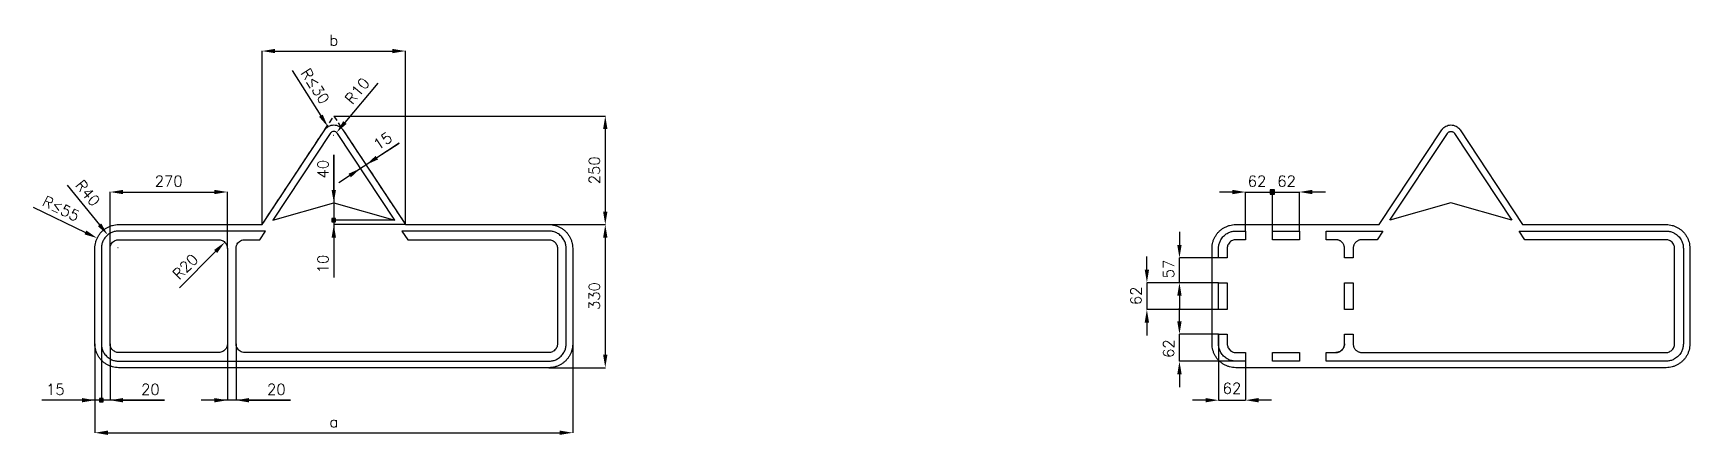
# Model space of a CAD drawing. Header units: millimetres. Extents: x -142 to 3672, y -155 to 771.
import ezdxf

# ---------------------------------------------------------------- set-up
doc = ezdxf.new("R2010")
doc.units = ezdxf.units.MM
doc.header["$LTSCALE"] = 5
doc.linetypes.add('ČÁRKOVANÁX2', pattern=[1.5, 1, -0.5])
doc.layers.add('Kóty', color=2, linetype='Continuous')
doc.layers.add('Značka', color=7, linetype='Continuous')
doc.styles.get("Standard").update_dxf_attribs({"font": 'romand.shx', "height": 25})
doc.dimstyles.get("Standard").update_dxf_attribs({"dimtxt": 25, "dimasz": 30, "dimexe": 0.18, "dimexo": 0.0625, "dimgap": 12.5, "dimtad": 1, "dimdec": 0, "dimzin": 0, "dimdsep": 46, "dimtxsty": 'Standard', "dimcen": 0.09, "dimadec": 0, "dimazin": 0, "dimtfac": 1, "dimtdec": 0, "dimtofl": 0, "dimtmove": 0, "dimatfit": 3, "dimfxl": 1, "dimtolj": 1, "dimtzin": 0, "dimarcsym": 0})

msp = doc.modelspace()

# ---------------------------------------------------------------- texts
at = {"layer": 'Kóty', "char_height": 25, "attachment_point": 5}
for s, insert, rotation in [('\\A1;R{\\A0;≤}30', (507.3, 649.1), 302.7425), ('\\A1;15', (662.6, 522.8), 33.4246), ('\\A1;40', (525, 457.7), 90), ('\\A1;R{\\A0;≤}55', (-77.9, 366.9), 334.1663), ('\\A1;10', (525, 239.1), 90), ('\\A1;57', (2471.8, 227.4), 90), ('\\A1;62', (2396.8, 165.6), 90), ('\\A1;62', (2471.8, 44), 90)]:
    msp.add_mtext(s, dxfattribs=dict(at, insert=insert, rotation=rotation))
for s, insert in [('\\A1;62', (2675.3, 430)), ('\\A1;62', (2743.4, 430)), ('\\A1;15', (-91, -50)), ('\\A1;20', (127.7, -50)), ('\\A1;20', (417.7, -50)), ('\\A1;62', (2617.7, -47.5))]:
    msp.add_mtext(s, dxfattribs=dict(at, insert=insert))

# ---------------------------------------------------------------- blocks, each defined once
blk = doc.blocks.new('*D0')
at = {"layer": 'Defpoints', "color": 0, "transparency": 16777216}
for p in [(550, 580), (1045, 330), (1175, 330)]:
    blk.add_point(p, dxfattribs=at)
at = {"layer": 'Kóty', "color": 0, "lineweight": -2, "transparency": 16777216}
for p, q in [((550.1, 580), (1175.2, 580)), ((1175, 550), (1175, 360)), ((1045.1, 330), (1175.2, 330))]:
    blk.add_line(p, q, dxfattribs=at)
at = {"layer": 'Kóty', "color": 0, "transparency": 16777216}
for points in [[(1170, 550), (1180, 550), (1175, 580)], [(1170, 360), (1180, 360), (1175, 330)]]:
    blk.add_solid(points, dxfattribs=at)
at = {"layer": 'Kóty', "color": 0, "transparency": 16777216, "insert": (1150, 455), "char_height": 25, "attachment_point": 5, "rotation": 90}
blk.add_mtext('\\A1;250', dxfattribs=at)
blk = doc.blocks.new('*D1')
at = {"layer": 'Defpoints', "color": 0, "transparency": 16777216}
for p in [(1045, 330), (1045, 0), (1175, 0)]:
    blk.add_point(p, dxfattribs=at)
at = {"layer": 'Kóty', "color": 0, "lineweight": -2, "transparency": 16777216}
for p, q in [((1045.1, 330), (1175.2, 330)), ((1175, 300), (1175, 30)), ((1045.1, 0), (1175.2, 0))]:
    blk.add_line(p, q, dxfattribs=at)
at = {"layer": 'Kóty', "color": 0, "transparency": 16777216}
for points in [[(1170, 300), (1180, 300), (1175, 330)], [(1170, 30), (1180, 30), (1175, 0)]]:
    blk.add_solid(points, dxfattribs=at)
at = {"layer": 'Kóty', "color": 0, "transparency": 16777216, "insert": (1150, 165), "char_height": 25, "attachment_point": 5, "rotation": 90}
blk.add_mtext('\\A1;330', dxfattribs=at)
blk = doc.blocks.new('*D2')
at = {"layer": 'Defpoints', "color": 0, "transparency": 16777216}
for p in [(0, 55), (1100, 55), (1100, -150)]:
    blk.add_point(p, dxfattribs=at)
at = {"layer": 'Kóty', "color": 0, "lineweight": -2, "transparency": 16777216}
for p, q in [((0, 54.9), (0, -150.2)), ((1100, 54.9), (1100, -150.2)), ((30, -150), (1070, -150))]:
    blk.add_line(p, q, dxfattribs=at)
at = {"layer": 'Kóty', "color": 0, "transparency": 16777216}
for points in [[(30, -145), (30, -155), (0, -150)], [(1070, -145), (1070, -155), (1100, -150)]]:
    blk.add_solid(points, dxfattribs=at)
at = {"layer": 'Kóty', "color": 0, "transparency": 16777216, "insert": (550, -125), "char_height": 25, "attachment_point": 5}
blk.add_mtext('\\A1;a', dxfattribs=at)
blk = doc.blocks.new('*D3')
at = {"layer": 'Defpoints', "color": 0, "transparency": 16777216}
for p in [(550, 534.6), (556.4, 542.3)]:
    blk.add_point(p, dxfattribs=at)
at = {"layer": 'Kóty', "color": 0, "lineweight": -2, "transparency": 16777216}
for p, q in [((651.3, 656), (575.6, 565.3)), ((549.9, 534.6), (550.1, 534.6)), ((550, 534.5), (550, 534.7))]:
    blk.add_line(p, q, dxfattribs=at)
at = {"layer": 'Kóty', "color": 0, "transparency": 16777216}
blk.add_solid([(571.8, 568.5), (579.5, 562.1), (556.4, 542.3)], dxfattribs=at)
at = {"layer": 'Kóty', "color": 0, "transparency": 16777216, "insert": (603.9, 638.2), "char_height": 25, "attachment_point": 5, "rotation": 50.1405}
blk.add_mtext('\\A1;R10', dxfattribs=at)
blk = doc.blocks.new('*D4')
at = {"layer": 'Defpoints', "color": 0, "transparency": 16777216}
for p in [(285, 275), (299.1, 289.2)]:
    blk.add_point(p, dxfattribs=at)
at = {"layer": 'Kóty', "color": 0, "lineweight": -2, "transparency": 16777216}
blk.add_line((194.8, 184), (278, 267.9), dxfattribs=at)
at = {"layer": 'Kóty', "color": 0, "transparency": 16777216}
blk.add_solid([(274.4, 271.4), (281.5, 264.4), (299.1, 289.2)], dxfattribs=at)
at = {"layer": 'Kóty', "color": 0, "transparency": 16777216, "insert": (208.1, 232.9), "char_height": 25, "attachment_point": 5, "rotation": 45.2404}
blk.add_mtext('\\A1;R20', dxfattribs=at)
blk = doc.blocks.new('*D5')
at = {"layer": 'Defpoints', "color": 0, "transparency": 16777216}
for p in [(715, 730), (385, 330), (715, 330)]:
    blk.add_point(p, dxfattribs=at)
at = {"layer": 'Kóty', "color": 0, "lineweight": -2, "transparency": 16777216}
for p, q in [((385, 330.1), (385, 730.2)), ((415, 730), (685, 730)), ((715, 330.1), (715, 730.2))]:
    blk.add_line(p, q, dxfattribs=at)
at = {"layer": 'Kóty', "color": 0, "transparency": 16777216}
for points in [[(415, 735), (415, 725), (385, 730)], [(685, 735), (685, 725), (715, 730)]]:
    blk.add_solid(points, dxfattribs=at)
at = {"layer": 'Kóty', "color": 0, "transparency": 16777216, "insert": (550, 755), "char_height": 25, "attachment_point": 5}
blk.add_mtext('\\A1;b', dxfattribs=at)
blk = doc.blocks.new('*D6')
at = {"layer": 'Defpoints', "color": 0, "transparency": 16777216}
for p in [(305, 405), (35, 275), (305, 275)]:
    blk.add_point(p, dxfattribs=at)
at = {"layer": 'Kóty', "color": 0, "lineweight": -2, "transparency": 16777216}
for p, q in [((35, 275.1), (35, 405.2)), ((65, 405), (275, 405)), ((305, 275.1), (305, 405.2))]:
    blk.add_line(p, q, dxfattribs=at)
at = {"layer": 'Kóty', "color": 0, "transparency": 16777216}
for points in [[(65, 410), (65, 400), (35, 405)], [(275, 410), (275, 400), (305, 405)]]:
    blk.add_solid(points, dxfattribs=at)
at = {"layer": 'Kóty', "color": 0, "transparency": 16777216, "insert": (170, 430), "char_height": 25, "attachment_point": 5}
blk.add_mtext('\\A1;270', dxfattribs=at)
blk = doc.blocks.new('*D7')
at = {"layer": 'Defpoints', "color": 0, "transparency": 16777216}
for p in [(29.7, 306), (53.3, 276.8)]:
    blk.add_point(p, dxfattribs=at)
at = {"layer": 'Kóty', "color": 0, "lineweight": -2, "transparency": 16777216}
for p, q in [((-63.5, 421.1), (10.8, 329.3)), ((53.2, 276.8), (53.4, 276.8)), ((53.3, 276.7), (53.3, 276.9))]:
    blk.add_line(p, q, dxfattribs=at)
at = {"layer": 'Kóty', "color": 0, "transparency": 16777216}
blk.add_solid([(14.7, 332.5), (6.9, 326.2), (29.7, 306)], dxfattribs=at)
at = {"layer": 'Kóty', "color": 0, "transparency": 16777216, "insert": (-16.4, 402.6), "char_height": 25, "attachment_point": 5, "rotation": 308.9858}
blk.add_mtext('\\A1;R40', dxfattribs=at)

# ---------------------------------------------------------------- dimensions: what is measured, and where the dimension line sits
at = {"layer": 'Kóty'}
for base, p1, p2, text, picture, middle in [((715, 730), (385, 330), (715, 330), 'b', '*D5', (550, 755)), ((1100, -150), (0, 55), (1100, 55), 'a', '*D2', (550, -125))]:
    dim = msp.add_linear_dim(base=base, p1=p1, p2=p2, text=text, dimstyle='Standard', dxfattribs=at)
    dim.commit()
    dim.dimension.update_dxf_attribs({"geometry": picture, "text_midpoint": middle})
dim = msp.add_radius_dim(center=(550, 534.6), mpoint=(556.4, 542.3), dimstyle='Standard', dxfattribs=at)
dim.commit()
dim.dimension.update_dxf_attribs({"geometry": '*D3', "text_midpoint": (623.1, 622.2)})
for base, p1, p2, picture, middle in [((1175, 330), (550, 580), (1045, 330), '*D0', (1150, 455)), ((1175, 0), (1045, 330), (1045, 0), '*D1', (1150, 165))]:
    dim = msp.add_linear_dim(base=base, p1=p1, p2=p2, angle=90, dimstyle='Standard', dxfattribs=at)
    dim.commit()
    dim.dimension.update_dxf_attribs({"geometry": picture, "text_midpoint": middle})
dim = msp.add_radius_dim(center=(53.3, 276.8), mpoint=(29.7, 306), text='R40', dimstyle='Standard', dxfattribs=at)
dim.commit()
dim.dimension.update_dxf_attribs({"geometry": '*D7', "text_midpoint": (-16.4, 402.6)})
dim = msp.add_linear_dim(base=(305, 405), p1=(35, 275), p2=(305, 275), dimstyle='Standard', dxfattribs=at)
dim.commit()
dim.dimension.update_dxf_attribs({"geometry": '*D6', "text_midpoint": (170, 430)})
dim = msp.add_radius_dim(center=(285, 275), mpoint=(299.1, 289.2), dimstyle='Standard', dxfattribs=at)
dim.commit()
dim.dimension.update_dxf_attribs({"geometry": '*D4', "text_midpoint": (225.8, 215.3), "dimtype": 164})

# ---------------------------------------------------------------- hatches: boundary and pattern name
at = {"layer": 'Kóty'}
h = msp.add_hatch(color=256, dxfattribs=at)
h.dxf.hatch_style = 1
h.paths.add_polyline_path([(2705.8, 400.2), (2715.8, 400.2), (2715.8, 410.2), (2705.8, 410.2)])
h = msp.add_hatch(color=256, dxfattribs=at)
h.dxf.hatch_style = 1
h.paths.add_polyline_path([(545.8, 336), (554.2, 336), (554.2, 344.3), (545.8, 344.3)])
h = msp.add_hatch(color=256, dxfattribs=at)
h.dxf.hatch_style = 1
h.paths.add_polyline_path([(10.8, -79), (19.2, -79), (19.2, -70.7), (10.8, -70.7)])

# ---------------------------------------------------------------- linework, layer by layer
for p, q in [((454.1, 684.9), (520.3, 580.9)), ((548.9, 535.8), (549.1, 535.8)), ((549, 535.7), (549, 535.9)), ((549.5, 536), (549.7, 536)), ((549.6, 535.9), (549.6, 536.1)), ((700.3, 518), (561.5, 426.4)), ((649.1, 484.2), (700.3, 518)), ((550, 490.5), (550, 208.2)), ((550, 410), (550, 490.5)), ((611.6, 459.5), (611.5, 459.6)), ((624.1, 467.8), (624, 467.9)), ((2618.8, 405), (2588.8, 405)), ((2648.8, 315.1), (2648.8, 405.2)), ((2710.8, 315.1), (2710.8, 405.2)), ((2710.8, 315.1), (2710.8, 405.2)), ((2772.8, 315.1), (2772.8, 405.2)), ((2832.8, 405), (2802.8, 405)), ((-142.1, 370.1), (-21.7, 311.8)), ((549.9, 380), (549.8, 380)), ((690.4, 340), (545.3, 340.2)), ((690.4, 340), (545.3, 340.2)), ((714.9, 330.1), (549.8, 330.1)), ((2496.8, 313), (2496.8, 283)), ((51.9, 276.2), (52, 276.2)), ((51.9, 276.2), (52, 276.2)), ((52, 276.1), (52, 276.3)), ((52, 276.1), (52, 276.3)), ((2421.8, 226), (2421.8, 256)), ((2586.8, 253), (2496.6, 253)), ((2586.8, 196), (2421.6, 196)), ((2586.8, 196), (2496.6, 196)), ((2496.8, 166), (2496.8, 136)), ((2586.8, 134), (2421.6, 134)), ((2496.8, 107), (2496.8, 137)), ((2421.8, 104), (2421.8, 74)), ((2586.8, 77), (2496.6, 77)), ((2586.8, 76.9), (2586.8, -75.2)), ((0, 54.9), (0, -75.2)), ((15, 54.9), (15, -80)), ((15, 54.9), (15, -80)), ((15, 54.9), (15, -80)), ((15, 54.9), (15, -80)), ((35, 54.9), (35, -75.2)), ((305, 54.9), (305, -75.2)), ((325, 54.9), (325, -75.2)), ((2648.8, 14.9), (2496.6, 14.9)), ((2648.8, 14.9), (2648.8, -75.2)), ((2496.8, -15.1), (2496.8, -45.1)), ((160.5, -75), (-121.9, -75)), ((65, -75), (160.5, -75)), ((450.5, -75), (245, -75)), ((355, -75), (450.5, -75)), ((2556.8, -75), (2526.8, -75)), ((2708.8, -75), (2678.8, -75))]:
    msp.add_line(p, q, dxfattribs=at)
for points in [[(2648.8, 405), (2772.8, 405)], [(2705.8, 410.2), (2715.8, 400.2)], [(2715.8, 410.2), (2705.8, 400.2)], [(2496.8, 196), (2496.8, 253)], [(2421.8, 196), (2421.8, 134)], [(2496.8, 14.9), (2496.8, 77)], [(2586.8, -75), (2648.8, -75)]]:
    msp.add_lwpolyline(points, dxfattribs=at)
for points in [[(2705.8, 400.2), (2715.8, 400.2), (2715.8, 410.2), (2705.8, 410.2)], [(545.8, 336), (554.2, 336), (554.2, 344.3), (545.8, 344.3)], [(10.8, -79), (19.2, -79), (19.2, -70.7), (10.8, -70.7)]]:
    msp.add_lwpolyline(points, close=True, dxfattribs=at)
for points in [[(524.5, 583.6), (516.1, 578.3), (536.4, 555.6)], [(583.8, 447.1), (589.3, 438.8), (611.6, 459.5)], [(646.4, 488.4), (651.9, 480.1), (624.1, 467.7)], [(545, 410), (555, 410), (550, 380)], [(2618.8, 410), (2618.8, 400), (2648.8, 405)], [(2802.8, 410), (2802.8, 400), (2772.8, 405)], [(-19.5, 316.3), (-23.8, 307.3), (5.3, 298.7)], [(545, 300.1), (555, 300.1), (550, 330.1)], [(2491.8, 283), (2501.8, 283), (2496.8, 253)], [(2416.8, 226), (2426.8, 226), (2421.8, 196)], [(2491.8, 166), (2501.8, 166), (2496.8, 196)], [(2416.8, 104), (2426.8, 104), (2421.8, 134)], [(2491.8, 107), (2501.8, 107), (2496.8, 77)], [(2491.8, -15.1), (2501.8, -15.1), (2496.8, 14.9)], [(-30, -70), (-30, -80), (0, -75)], [(65, -70), (65, -80), (35, -75)], [(275, -70), (275, -80), (305, -75)], [(355, -70), (355, -80), (325, -75)], [(2556.8, -70), (2556.8, -80), (2586.8, -75)], [(2678.8, -70), (2678.8, -80), (2648.8, -75)]]:
    msp.add_solid(points, dxfattribs=at)
at = {"layer": 'Značka', "color": 7, "linetype": 'ČÁRKOVANÁX2', "ltscale": 2.5}
msp.add_lwpolyline([(385, 330), (550, 580), (715, 330)], dxfattribs=at)
at = {"layer": 'Značka', "color": 3}
for points in [[(715, 330), (1045, 330), (1045.2, 330), (1045.4, 330, -0.032187), (1052.5, 329.5, -0.035459), (1059.5, 328.1, -0.036254), (1066.3, 325.8, -0.03442), (1072.6, 322.6, -0.033711), (1078.5, 318.6, -0.034066), (1083.9, 313.9, -0.034193), (1088.6, 308.6, -0.034231), (1092.6, 302.6, -0.034046), (1095.7, 296.3, -0.033404), (1098, 289.5, -0.034103), (1099.5, 282.5, -0.036741), (1100, 275.4), (1100, 275.2), (1100, 275), (1100, 55), (1100, 54.8), (1100, 54.6, -0.032174), (1099.5, 47.5, -0.035439), (1098, 40.5, -0.036291), (1095.8, 33.7, -0.034421), (1092.6, 27.4, -0.033725), (1088.6, 21.5, -0.034066), (1083.9, 16.1, -0.034193), (1078.5, 11.4, -0.034241), (1072.6, 7.4, -0.03403), (1066.3, 4.3, -0.033392), (1059.5, 1.9, -0.034106), (1052.5, 0.5, -0.036743), (1045.4, 0), (1045.2, 0), (1045, 0), (55, 0), (54.8, 0), (54.6, 0, -0.032171), (47.5, 0.5, -0.035429), (40.5, 1.9, -0.036265), (33.7, 4.2, -0.034431), (27.4, 7.4, -0.033735), (21.4, 11.4, -0.034079), (16.1, 16.1, -0.034225), (11.4, 21.5, -0.034235), (7.4, 27.4, -0.034048), (4.3, 33.7, -0.03342), (1.9, 40.5, -0.034136), (0.5, 47.5, -0.036743), (0, 54.6), (0, 54.8), (0, 55), (0, 275), (0, 275.2), (0, 275.4, -0.032179), (0.5, 282.5, -0.035439), (1.9, 289.5, -0.036276), (4.2, 296.3, -0.034433), (7.4, 302.6, -0.033731), (11.4, 308.6, -0.034083), (16.1, 313.9, -0.034239), (21.4, 318.6, -0.034236), (27.4, 322.6, -0.034049), (33.7, 325.8, -0.033445), (40.5, 328.1, -0.034175), (47.5, 329.5, -0.03676), (54.6, 330), (54.8, 330), (55, 330), (385, 330), (385, 330), (529.1, 548.4), (529.8, 549.4), (530.6, 550.4, -0.052439), (534, 553.9, -0.052824), (538.2, 556.6, -0.065647), (543.9, 558.9, -0.065781), (550, 559.6, -0.065437), (556.1, 558.9, -0.063809), (561.8, 556.6, -0.052781), (566, 553.9, -0.057713), (569.4, 550.4), (570.1, 549.4), (570.9, 548.4), (715, 330)], [(325, 275), (325, 275.3, -0.002437), (325, 275.5, -0.03376), (325.2, 278.1, -0.035681), (325.8, 280.7, -0.036037), (326.7, 283.1, -0.034711), (327.9, 285.5), (329.4, 287.6), (331.2, 289.5), (333.2, 291.2), (335.5, 292.6), (337.8, 293.7), (340.3, 294.5), (342.4, 294.8), (344.5, 295), (344.8, 295), (345, 295), (351, 295), (379.9, 295), (393.1, 315), (55, 315), (52.9, 314.9), (50.8, 314.8, 0.055731), (42.6, 313.1, 0.056161), (35, 309.6, 0.06967), (26.7, 303.3, 0.06839), (20.4, 295, 0.056471), (16.8, 287.4, 0.06116), (15.2, 279.2, 0.012191), (15.1, 277.1, 0.004066), (15, 275), (15, 55), (15.1, 52.9, 0.010747), (15.2, 50.8, 0.055759), (16.9, 42.6, 0.056168), (20.4, 35, 0.069688), (26.7, 26.7, 0.068352), (35, 20.4, 0.056431), (42.6, 16.9, 0.061177), (50.8, 15.2), (52.9, 15.1), (55, 15), (1045, 15), (1047.1, 15.1), (1049.2, 15.2, 0.055771), (1057.4, 16.9, 0.056203), (1065, 20.4, 0.069712), (1073.3, 26.7, 0.068362), (1079.6, 35, 0.056415), (1083.1, 42.6, 0.061076), (1084.8, 50.8, 0.012204), (1084.9, 52.9, 0.00415), (1085, 55), (1085, 275, 0.003566), (1084.9, 277.1, 0.010676), (1084.8, 279.2, 0.055669), (1083.1, 287.4, 0.056184), (1079.6, 295, 0.069716), (1073.3, 303.3, 0.068332), (1065, 309.6, 0.056412), (1057.4, 313.2, 0.061116), (1049.2, 314.8), (1047.1, 314.9), (1045, 315), (706.9, 315), (720.1, 295), (1045, 295), (1046, 295), (1047.1, 294.9, -0.055598), (1051.2, 294.1, -0.056244), (1055, 292.3, -0.06981), (1059.2, 289.2, -0.068187), (1062.3, 285, -0.056307), (1064.1, 281.2, -0.061172), (1064.9, 277.1, -0.012111), (1065, 276.1), (1065, 275), (1065, 55, -0.003504), (1065, 54, -0.010847), (1064.9, 52.9, -0.055735), (1064, 48.8, -0.056093), (1062.3, 45, -0.069556), (1059.2, 40.8, -0.068437), (1055, 37.7, -0.056504), (1051.2, 35.9, -0.061003), (1047.1, 35.1), (1046, 35), (1045, 35), (345, 35), (344.7, 35), (344.5, 35), (341.9, 35.2), (339.3, 35.8), (336.9, 36.7), (334.5, 37.9), (332.4, 39.5), (330.5, 41.2), (328.8, 43.2), (327.4, 45.5, -0.034344), (326.3, 47.8, -0.03376), (325.6, 50.3, -0.028227), (325.2, 52.4, -0.030656), (325, 54.5), (325, 54.8), (325, 55)], [(285, 35), (55, 35), (54, 35), (52.9, 35.1, -0.055672), (48.8, 35.9, -0.05617), (45, 37.7, -0.069697), (40.8, 40.8, -0.068334), (37.7, 45, -0.056414), (35.9, 48.8, -0.061184), (35.1, 52.9), (35, 54), (35, 55), (35, 275), (35, 276.1, -0.010753), (35.1, 277.1, -0.055768), (35.9, 281.2, -0.056144), (37.7, 285, -0.069665), (40.8, 289.2, -0.068434), (45, 292.3, -0.056399), (48.8, 294.1, -0.06103), (52.9, 294.9), (54, 295), (55, 295), (285, 295), (285.3, 295), (285.5, 295), (288.1, 294.8), (290.7, 294.2), (293.1, 293.3), (295.4, 292.1), (297.6, 290.6), (299.5, 288.8), (301.2, 286.8), (302.6, 284.5), (303.7, 282.2, -0.034155), (304.4, 279.7, -0.028133), (304.8, 277.6, -0.029364), (305, 275.5), (305, 275.2), (305, 275)], [(305, 55), (305, 54.7, -0.002458), (305, 54.5, -0.034452), (304.8, 51.9, -0.03554), (304.2, 49.3, -0.035694), (303.3, 46.9, -0.034749), (302.1, 44.6), (300.5, 42.4), (298.8, 40.5), (296.8, 38.8), (294.5, 37.4), (292.2, 36.3), (289.7, 35.6), (287.6, 35.2), (285.5, 35), (285.2, 35), (285, 35)], [(2876.8, 55), (2876.8, 54.7, -0.002458), (2876.8, 54.5, -0.034452), (2876.6, 51.9, -0.03554), (2876, 49.3, -0.035694), (2875.1, 46.9, -0.034749), (2873.9, 44.6), (2872.4, 42.4), (2870.6, 40.5), (2868.6, 38.8), (2866.4, 37.4), (2864, 36.3), (2861.5, 35.6), (2859.4, 35.2), (2857.3, 35), (2857, 35), (2856.8, 35)]]:
    msp.add_lwpolyline(points, format="xyb", dxfattribs=at)
msp.add_lwpolyline([(550, 380), (690.4, 340), (558.3, 540.1), (558.1, 540.5), (557.8, 540.9), (556.4, 542.3), (554.7, 543.4), (552.4, 544.3), (550, 544.6), (547.6, 544.3), (545.3, 543.4), (543.6, 542.3), (542.2, 540.9), (541.9, 540.5), (541.7, 540.1), (409.6, 340), (550, 380)], dxfattribs=at)
at = {"layer": 'Značka', "color": 5}
for points in [[(3286.8, 330), (3616.8, 330), (3617, 330), (3617.2, 330, -0.032182), (3624.3, 329.5, -0.035438), (3631.3, 328.1, -0.03627), (3638.1, 325.8, -0.034424), (3644.4, 322.6, -0.033711), (3650.4, 318.6, -0.034069), (3655.7, 313.9, -0.034202), (3660.4, 308.6, -0.034236), (3664.4, 302.6, -0.034034), (3667.6, 296.3, -0.033397), (3669.9, 289.5, -0.034108), (3671.3, 282.5, -0.036743), (3671.8, 275.4), (3671.8, 275.2), (3671.8, 275), (3671.8, 55), (3671.8, 54.8), (3671.8, 54.6, -0.032171), (3671.3, 47.5, -0.035429), (3669.9, 40.5, -0.036282), (3667.6, 33.7, -0.034416), (3664.4, 27.4, -0.033735), (3660.4, 21.4, -0.034079), (3655.7, 16.1, -0.034202), (3650.4, 11.4, -0.034235), (3644.4, 7.4, -0.034041), (3638.1, 4.3, -0.033409), (3631.3, 1.9, -0.034125), (3624.3, 0.5, -0.036744), (3617.2, 0), (3617, 0), (3616.8, 0), (2626.8, 0), (2626.6, 0), (2626.4, 0, -0.03218), (2619.3, 0.5, -0.035443), (2612.3, 1.9, -0.036267), (2605.6, 4.2, -0.03442), (2599.2, 7.4, -0.033721), (2593.3, 11.4, -0.034085), (2587.9, 16.1, -0.034209), (2583.2, 21.4, -0.034229), (2579.3, 27.4, -0.034044), (2576.1, 33.7, -0.033412), (2573.8, 40.5, -0.034127), (2572.3, 47.5, -0.036745), (2571.8, 54.6), (2571.8, 54.8), (2571.8, 55), (2571.8, 275), (2571.8, 275.2), (2571.8, 275.4, -0.03218), (2572.3, 282.5, -0.035445), (2573.8, 289.5, -0.036269), (2576, 296.3, -0.034421), (2579.3, 302.6, -0.033724), (2583.2, 308.6, -0.034083), (2587.9, 313.9, -0.034206), (2593.3, 318.6, -0.034225), (2599.2, 322.6, -0.034042), (2605.6, 325.7, -0.033408), (2612.3, 328.1, -0.034129), (2619.3, 329.5, -0.036747), (2626.4, 330), (2626.6, 330), (2626.8, 330), (2956.8, 330), (2956.8, 330), (3100.9, 548.4, -0.003362), (3101.7, 549.4, -0.010046), (3102.4, 550.4, -0.052456), (3105.8, 553.9, -0.052761), (3110, 556.6, -0.065666), (3115.7, 558.9, -0.065801), (3121.8, 559.6, -0.065467), (3127.9, 558.9, -0.0638), (3133.7, 556.6, -0.052749), (3137.8, 553.9, -0.057705), (3141.2, 550.4, -0.011546), (3142, 549.4), (3142.7, 548.4), (3286.8, 330)], [(3121.8, 380), (2981.4, 340), (3113.5, 540.1, -0.003262), (3113.8, 540.5, -0.010185), (3114, 540.9, -0.052864), (3115.4, 542.3, -0.052781), (3117.1, 543.4, -0.065578), (3119.4, 544.3, -0.065773), (3121.8, 544.6, -0.065439), (3124.3, 544.3, -0.063743), (3126.5, 543.4, -0.052784), (3128.2, 542.3, -0.05777), (3129.6, 540.9, -0.011561), (3129.9, 540.5), (3130.2, 540.1), (3262.2, 340), (3121.8, 380)], [(2586.8, 253), (2586.8, 275, -0.003575), (2586.9, 277.1, -0.010721), (2587, 279.2, -0.055747), (2588.7, 287.4, -0.056212), (2592.2, 295, -0.06972), (2598.5, 303.3, -0.068309), (2606.8, 309.6, -0.056394), (2614.5, 313.2, -0.061155), (2622.6, 314.8), (2624.7, 314.9), (2626.8, 315), (2648.8, 315), (2648.8, 295), (2626.8, 295), (2625.8, 295), (2624.7, 294.9, 0.055642), (2620.6, 294.1, 0.056172), (2616.8, 292.3, 0.069732), (2612.7, 289.2, 0.068329), (2609.5, 285, 0.056418), (2607.7, 281.2, 0.061201), (2606.9, 277.1, 0.01223), (2606.9, 276, 0.004077), (2606.8, 275), (2606.8, 253), (2586.8, 253)], [(2896.8, 77), (2896.8, 55), (2896.8, 54.8), (2896.8, 54.5, 0.027626), (2897, 52.4, 0.028414), (2897.4, 50.3, 0.035326), (2898.1, 47.8, 0.034798), (2899.2, 45.5, 0.034551), (2900.6, 43.2, 0.034483), (2902.3, 41.2, 0.034481), (2904.2, 39.4, 0.034724), (2906.4, 37.9, 0.034447), (2908.7, 36.7, 0.033371), (2911.1, 35.8, 0.034445), (2913.7, 35.2, 0.038257), (2916.3, 35), (2916.6, 35), (2916.8, 35), (3616.8, 35, 0.003568), (3617.9, 35, 0.010681), (3618.9, 35.1, 0.055642), (3623, 35.9, 0.056252), (3626.8, 37.7, 0.069748), (3631, 40.8, 0.06823), (3634.1, 45, 0.056336), (3635.9, 48.8, 0.061177), (3636.7, 52.9), (3636.8, 54), (3636.8, 55), (3636.8, 275), (3636.8, 276), (3636.7, 277.1, 0.055762), (3635.9, 281.2, 0.056058), (3634.1, 285, 0.069554), (3631, 289.2, 0.068452), (3626.8, 292.3, 0.056546), (3623, 294.1, 0.060996), (3618.9, 294.9, 0.012144), (3617.9, 295), (3616.8, 295), (3291.9, 295), (3278.7, 315), (3616.8, 315, -0.003578), (3618.9, 314.9, -0.010724), (3621, 314.8, -0.055736), (3629.2, 313.1, -0.056162), (3636.8, 309.6, -0.069662), (3645.1, 303.3, -0.068377), (3651.5, 295, -0.056438), (3655, 287.4, -0.061059), (3656.6, 279.2), (3656.7, 277.1), (3656.8, 275), (3656.8, 55), (3656.7, 52.9), (3656.6, 50.8, -0.055683), (3654.9, 42.6, -0.056138), (3651.5, 35, -0.069675), (3645.2, 26.7, -0.068372), (3636.8, 20.4, -0.056461), (3629.2, 16.8, -0.061178), (3621, 15.2, -0.012215), (3618.9, 15.1, -0.004072), (3616.8, 15), (2834.8, 15), (2834.8, 35), (2856.8, 35), (2857, 35), (2857.3, 35, 0.027539), (2859.4, 35.2, 0.028477), (2861.5, 35.6, 0.035428), (2864, 36.3, 0.034829), (2866.4, 37.4, 0.034526), (2868.6, 38.8, 0.034395), (2870.6, 40.5, 0.034434), (2872.4, 42.4, 0.034774), (2873.9, 44.5, 0.034449), (2875.1, 46.9, 0.033182), (2876, 49.3, 0.034461), (2876.6, 51.9, 0.038946), (2876.8, 54.5), (2876.8, 54.7), (2876.8, 55), (2876.8, 77), (2896.8, 77)], [(2876.8, 253), (2876.8, 275), (2876.8, 275.2), (2876.8, 275.5, 0.026522), (2876.6, 277.6, 0.028353), (2876.3, 279.7, 0.035678), (2875.5, 282.2, 0.034861), (2874.4, 284.5, 0.034487), (2873, 286.8, 0.0344), (2871.3, 288.8, 0.034445), (2869.4, 290.6, 0.034769), (2867.3, 292.1, 0.034448), (2865, 293.3, 0.033186), (2862.5, 294.2, 0.034444), (2859.9, 294.8, 0.03893), (2857.3, 295), (2857.1, 295), (2856.8, 295), (2834.8, 295), (2834.8, 315), (2964.9, 315), (2951.7, 295), (2922.8, 295), (2916.8, 295), (2916.6, 295), (2916.3, 295, 0.026483), (2914.2, 294.8, 0.028374), (2912.1, 294.4, 0.035687), (2909.6, 293.7, 0.034845), (2907.3, 292.6, 0.034475), (2905, 291.2, 0.034474), (2903, 289.5, 0.034462), (2901.3, 287.6, 0.034591), (2899.8, 285.5, 0.034393), (2898.5, 283.1, 0.033545), (2897.6, 280.7, 0.03458), (2897, 278.1, 0.038101), (2896.8, 275.5), (2896.8, 275.3), (2896.8, 275), (2896.8, 253), (2876.8, 253)], [(2606.8, 77), (2606.8, 55, 0.003582), (2606.9, 54, 0.010747), (2606.9, 52.9, 0.055782), (2607.8, 48.8, 0.056176), (2609.5, 45, 0.06968), (2612.6, 40.8, 0.068353), (2616.8, 37.7, 0.056413), (2620.6, 35.9, 0.061076), (2624.7, 35.1, 0.012197), (2625.8, 35, 0.004067), (2626.8, 35), (2648.8, 35), (2648.8, 15), (2626.8, 15, -0.003584), (2624.7, 15.1, -0.010746), (2622.6, 15.2, -0.055768), (2614.5, 16.9, -0.056167), (2606.8, 20.4, -0.069685), (2598.5, 26.7, -0.068354), (2592.2, 35, -0.056436), (2588.7, 42.6, -0.061178), (2587, 50.8, -0.012217), (2586.9, 52.9, -0.004073), (2586.8, 55), (2586.8, 77), (2606.8, 77)]]:
    msp.add_lwpolyline(points, format="xyb", dxfattribs=at)
for points in [[(2772.8, 295), (2710.8, 295), (2710.8, 315), (2772.8, 315), (2772.8, 295)], [(2606.8, 134), (2586.8, 134), (2586.8, 196), (2606.8, 196), (2606.8, 134)], [(2896.8, 134), (2876.8, 134), (2876.8, 196), (2896.8, 196), (2896.8, 134)], [(2772.8, 35), (2772.8, 15), (2710.8, 15), (2710.8, 35), (2772.8, 35)]]:
    msp.add_lwpolyline(points, dxfattribs=at)
at = {"layer": 'Značka', "color": 3, "linetype": 'Continuous', "ltscale": 3.5}
for points in [[(305, 275), (305, 55)], [(325, 55), (325, 275)]]:
    msp.add_lwpolyline(points, dxfattribs=at)

msp.set_redraw_order([(e.dxf.handle, doc.entitydb.next_handle()) for e in msp.query("TEXT MTEXT ATTDEF DIMENSION ARC_DIMENSION")])  # texts and dimensions are drawn at this point

doc.saveas('drawing.dxf')
